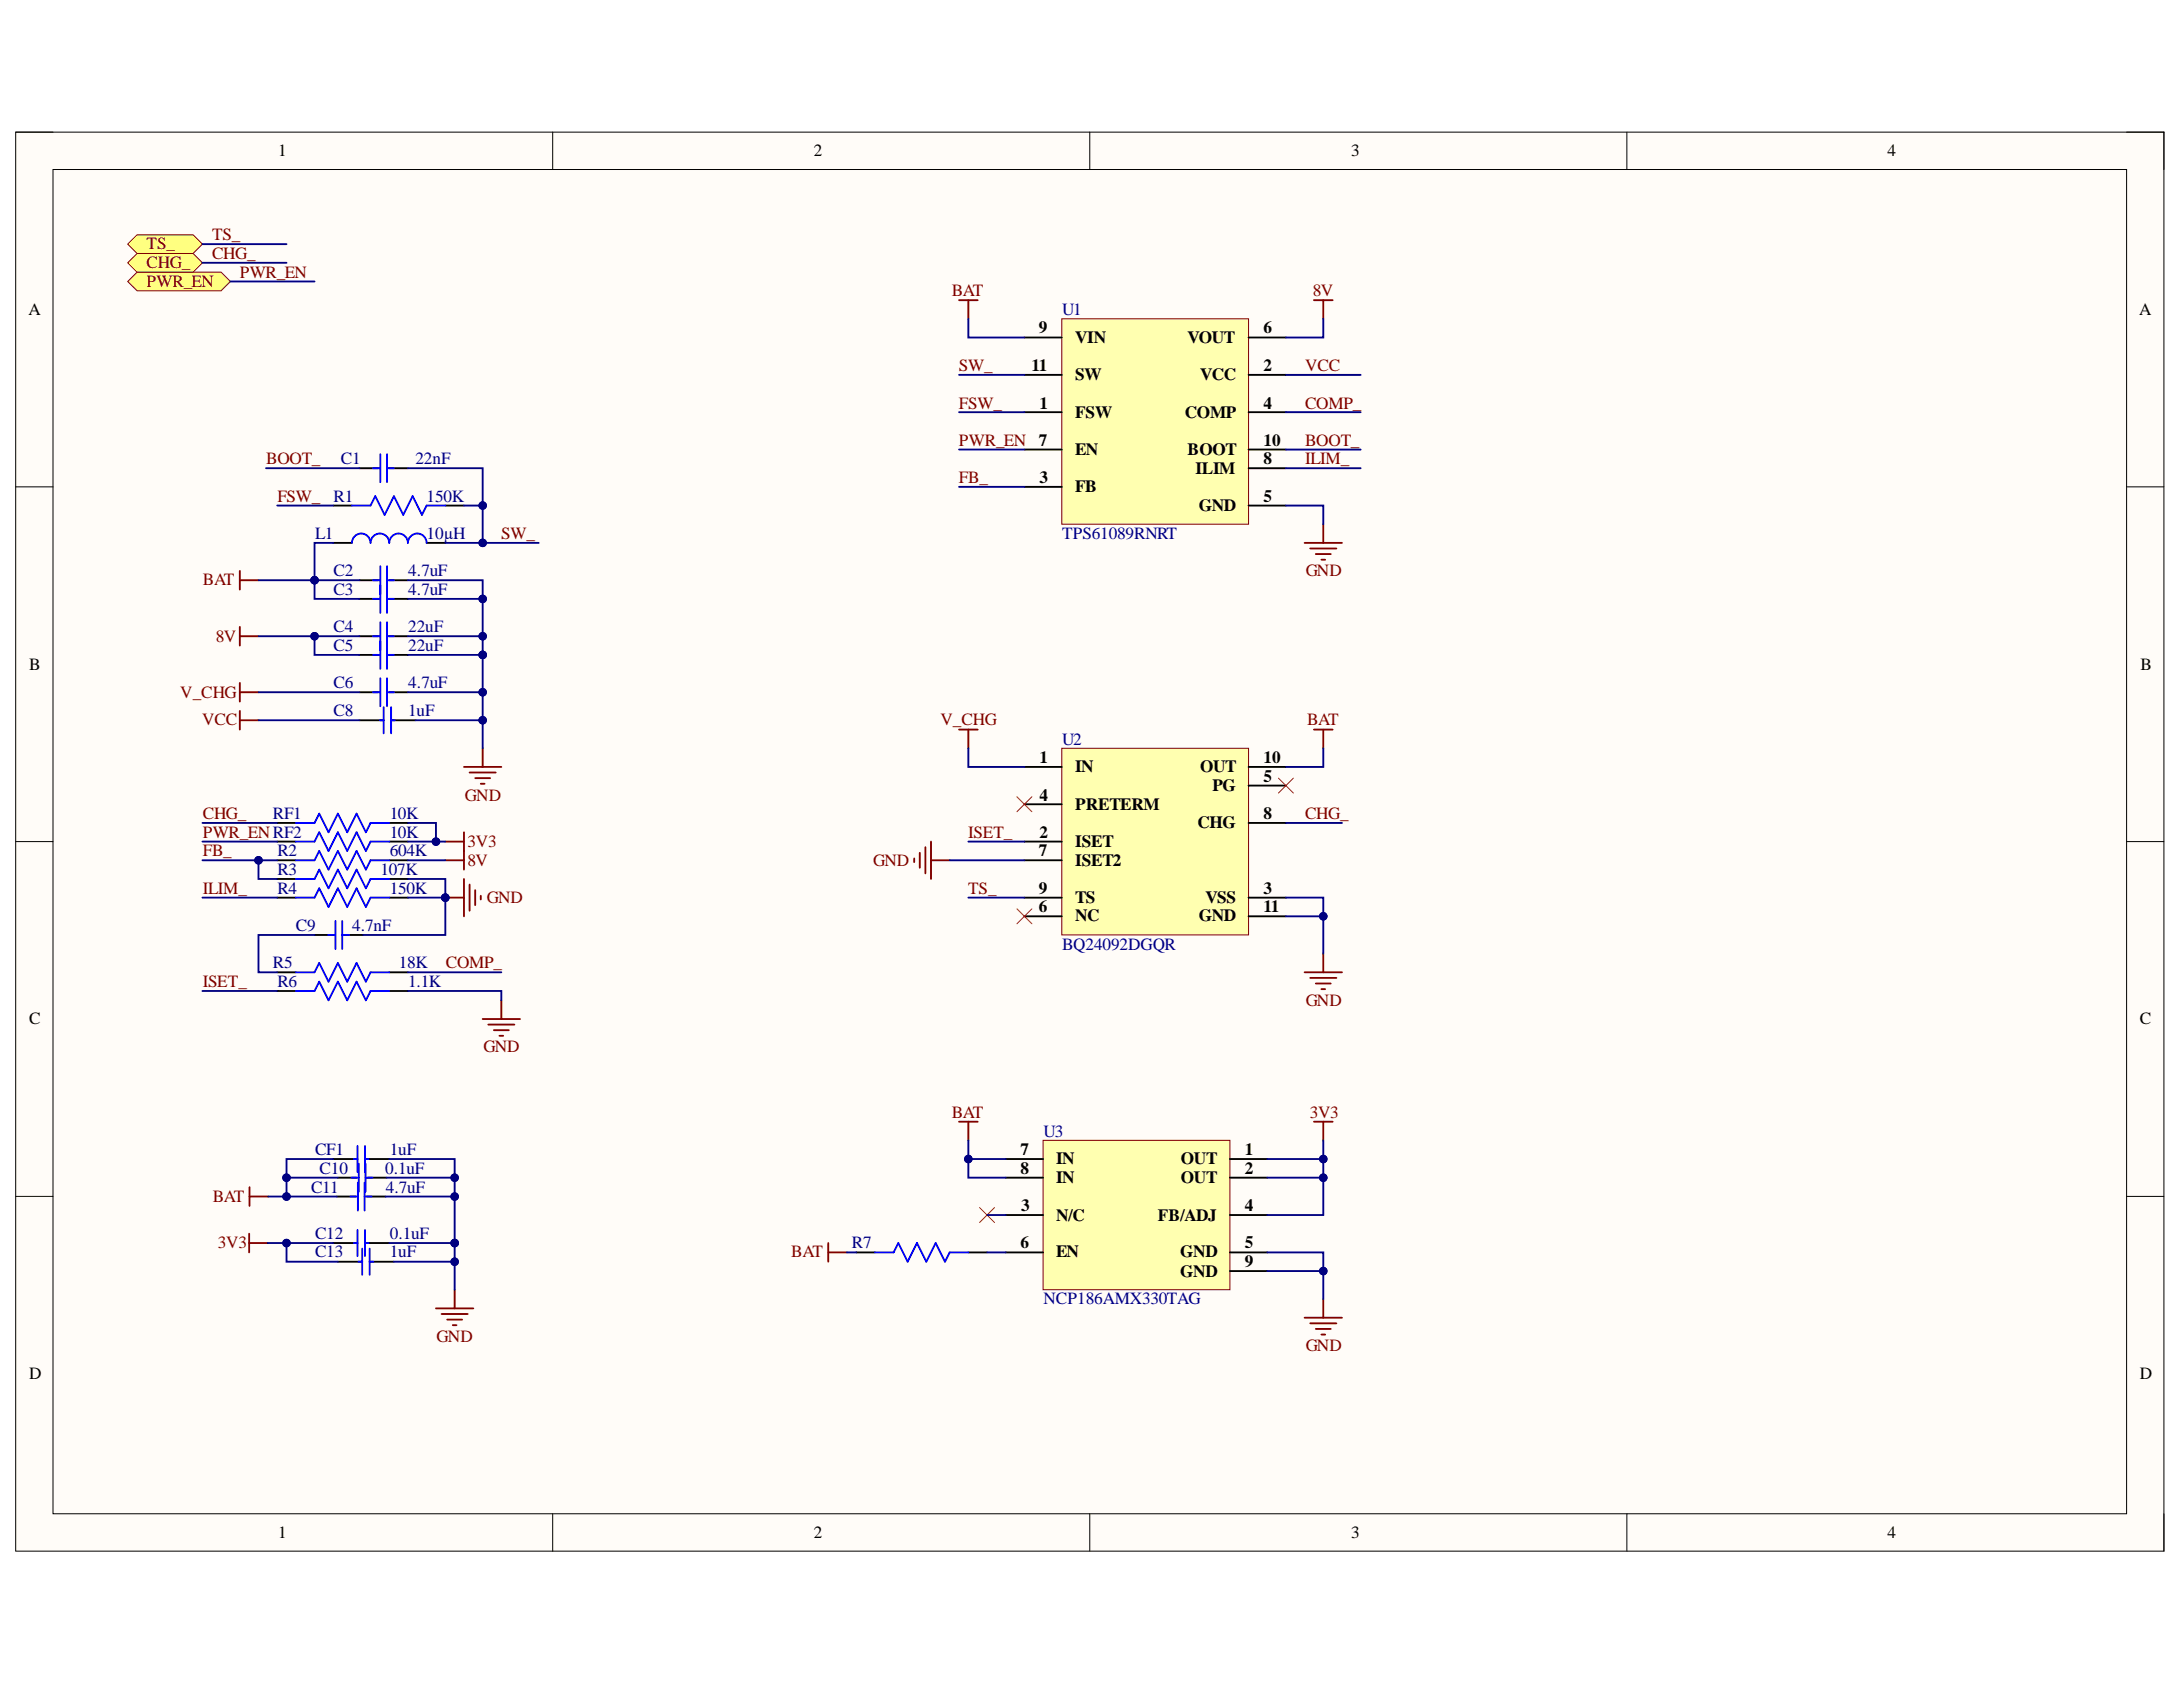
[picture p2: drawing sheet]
<svg xmlns="http://www.w3.org/2000/svg" width="279mm" height="216mm" viewBox="0 0 279 216" stroke-linecap="round" stroke-linejoin="round" font-family="sans-serif">
<defs><g id="words">
<g font-size="2.2">
<text x="35.6" y="20">1</text>
<text x="104.1" y="20">2</text>
<text x="173" y="20">3</text>
<text x="241.6" y="20">4</text>
<text x="3.6" y="40.3">A</text>
<text x="273.8" y="40.3">A</text>
<text x="132" y="47.5">11</text>
<text x="133" y="42.7">9</text>
<text x="137.6" y="43.9">VIN</text>
<text x="152" y="43.9">VOUT</text>
<text x="161.7" y="47.5">2</text>
<text x="161.7" y="42.7">6</text>
<text x="133.1" y="52.3">1</text>
<text x="137.6" y="53.5">FSW</text>
<text x="137.6" y="48.7">SW</text>
<text x="151.6" y="53.5">COMP</text>
<text x="153.6" y="48.7">VCC</text>
<text x="161.7" y="52.3">4</text>
<text x="133" y="57">7</text>
<text x="137.6" y="58.2">EN</text>
<text x="152" y="58.2">BOOT</text>
<text x="161.7" y="59.4">8</text>
<text x="161.7" y="57">10</text>
<text x="133.1" y="61.8">3</text>
<text x="137.6" y="63">FB</text>
<text x="153" y="60.7">ILIM</text>
<text x="153.4" y="65.4">GND</text>
<text x="161.7" y="64.2">5</text>
<text x="3.7" y="85.7">B</text>
<text x="274" y="85.7">B</text>
<text x="133.1" y="97.7">1</text>
<text x="137.6" y="98.8">IN</text>
<text x="153.6" y="98.8">OUT</text>
<text x="155.2" y="101.2">PG</text>
<text x="161.7" y="100">5</text>
<text x="161.7" y="97.7">10</text>
<text x="133.1" y="107.2">2</text>
<text x="133.1" y="102.5">4</text>
<text x="137.6" y="103.7">PRETERM</text>
<text x="153.3" y="106">CHG</text>
<text x="161.7" y="104.8">8</text>
<text x="133" y="109.6">7</text>
<text x="137.6" y="108.4">ISET</text>
<text x="137.6" y="110.8">ISET2</text>
<text x="133" y="116.7">6</text>
<text x="133" y="114.4">9</text>
<text x="137.6" y="117.9">NC</text>
<text x="137.6" y="115.6">TS</text>
<text x="153.4" y="117.9">GND</text>
<text x="154.3" y="115.6">VSS</text>
<text x="161.7" y="114.4">3</text>
<text x="161.7" y="116.7">11</text>
<text x="3.7" y="131.1">C</text>
<text x="273.9" y="131.1">C</text>
<text x="130.6" y="147.8">7</text>
<text x="135.2" y="149">IN</text>
<text x="151.1" y="149">OUT</text>
<text x="159.3" y="147.8">1</text>
<text x="130.6" y="150.2">8</text>
<text x="130.7" y="155">3</text>
<text x="135.2" y="151.4">IN</text>
<text x="151.1" y="151.4">OUT</text>
<text x="159.3" y="150.2">2</text>
<text x="159.3" y="155">4</text>
<text x="130.6" y="159.7">6</text>
<text x="135.2" y="156.2">N/C</text>
<text x="135.2" y="160.9">EN</text>
<text x="148.2" y="156.2">FB/ADJ</text>
<text x="151.1" y="160.9">GND</text>
<text x="159.3" y="159.7">5</text>
<text x="151.1" y="163.4">GND</text>
<text x="159.3" y="162.2">9</text>
<text x="3.7" y="176.5">D</text>
<text x="273.9" y="176.5">D</text>
<text x="35.6" y="196.8">1</text>
<text x="104.1" y="196.8">2</text>
<text x="173" y="196.8">3</text>
<text x="241.6" y="196.8">4</text>
</g>
<g font-size="2.2" fill="#800000">
<text x="18.8" y="31.9">TS_</text>
<text x="18.8" y="34.3">CHG_</text>
<text x="27.1" y="30.7">TS_</text>
<text x="27.1" y="33.1">CHG_</text>
<text x="30.7" y="35.6">PWR_EN</text>
<text x="18.8" y="36.7">PWR_EN</text>
<text x="121.8" y="37.9">BAT</text>
<text x="168" y="37.9">8V</text>
<text x="122.7" y="47.5">SW_</text>
<text x="167" y="47.5">VCC</text>
<text x="122.7" y="52.3">FSW_</text>
<text x="167" y="52.3">COMP_</text>
<text x="34.1" y="59.4">BOOT_</text>
<text x="122.7" y="57">PWR_EN</text>
<text x="167" y="59.4">ILIM_</text>
<text x="167" y="57">BOOT_</text>
<text x="35.5" y="64.2">FSW_</text>
<text x="122.7" y="61.8">FB_</text>
<text x="64.2" y="69">SW_</text>
<text x="26" y="74.9">BAT</text>
<text x="167.1" y="73.7">GND</text>
<text x="27.6" y="82.1">8V</text>
<text x="23.1" y="89.3">V_CHG</text>
<text x="25.9" y="92.8">VCC</text>
<text x="120.4" y="92.8">V_CHG</text>
<text x="167.3" y="92.8">BAT</text>
<text x="26" y="107.2">PWR_ENRF2</text>
<text x="26" y="104.8">CHG_</text>
<text x="59.5" y="102.5">GND</text>
<text x="123.9" y="107.2">ISET_</text>
<text x="167" y="104.8">CHG_</text>
<text x="26" y="109.6">FB_</text>
<text x="59.8" y="110.8">8V</text>
<text x="59.8" y="108.4">3V3</text>
<text x="111.8" y="110.8">GND</text>
<text x="26" y="114.4">ILIM_</text>
<text x="62.3" y="115.6">GND</text>
<text x="123.9" y="114.4">TS_</text>
<text x="57.1" y="123.9">COMP_</text>
<text x="26" y="126.3">ISET_</text>
<text x="167.1" y="128.7">GND</text>
<text x="61.9" y="134.7">GND</text>
<text x="121.8" y="143">BAT</text>
<text x="167.6" y="143">3V3</text>
<text x="27.2" y="153.8">BAT</text>
<text x="27.9" y="159.7">3V3</text>
<text x="101.3" y="160.9">BAT</text>
<text x="55.9" y="171.7">GND</text>
<text x="167.1" y="172.9">GND</text>
</g>
<g font-size="2.2" fill="#000080">
<text x="135.9" y="40.3">U1</text>
<text x="43.6" y="59.4">C1</text>
<text x="53.2" y="59.4">22nF</text>
<text x="42.7" y="64.2">R1</text>
<text x="54.6" y="64.2">150K</text>
<text x="40.3" y="69">L1</text>
<text x="54.6" y="69">10µH</text>
<text x="135.9" y="69">TPS61089RNRT</text>
<text x="42.7" y="73.7">C2</text>
<text x="42.7" y="76.1">C3</text>
<text x="52.2" y="73.7">4.7uF</text>
<text x="52.2" y="76.1">4.7uF</text>
<text x="42.7" y="83.3">C5</text>
<text x="42.7" y="80.9">C4</text>
<text x="52.2" y="83.3">22uF</text>
<text x="52.2" y="80.9">22uF</text>
<text x="42.7" y="88.1">C6</text>
<text x="52.2" y="88.1">4.7uF</text>
<text x="42.7" y="91.7">C8</text>
<text x="52.2" y="91.7">1uF</text>
<text x="135.9" y="95.3">U2</text>
<text x="34.9" y="104.8">RF1</text>
<text x="49.9" y="104.8">10K</text>
<text x="49.9" y="107.2">10K</text>
<text x="35.5" y="109.6">R2</text>
<text x="35.5" y="112">R3</text>
<text x="48.7" y="112">107K</text>
<text x="49.9" y="109.6">604K</text>
<text x="35.5" y="114.4">R4</text>
<text x="37.9" y="119.2">C9</text>
<text x="45.1" y="119.2">4.7nF</text>
<text x="49.9" y="114.4">150K</text>
<text x="34.9" y="123.9">R5</text>
<text x="51.1" y="123.9">18K</text>
<text x="135.9" y="121.6">BQ24092DGQR</text>
<text x="35.5" y="126.3">R6</text>
<text x="52.2" y="126.3">1.1K</text>
<text x="40.3" y="147.8">CF1</text>
<text x="49.9" y="147.8">1uF</text>
<text x="133.6" y="145.5">U3</text>
<text x="39.8" y="152.7">C11</text>
<text x="40.9" y="150.2">C10</text>
<text x="49.3" y="150.2">0.1uF</text>
<text x="49.4" y="152.7">4.7uF</text>
<text x="40.3" y="160.9">C13</text>
<text x="40.3" y="158.6">C12</text>
<text x="49.9" y="160.9">1uF</text>
<text x="49.9" y="158.6">0.1uF</text>
<text x="109" y="159.7">R7</text>
<text x="133.6" y="166.9">NCP186AMX330TAG</text>
</g>
</g></defs>
<path d="M2 16.9h275v181.6h-275z" fill-rule="evenodd" fill="#fffcf8"/>
<path d="M2 16.9h275v181.6h-275z" fill="none" stroke="#000" stroke-width=".13"/>
<path d="M6.8 21.7h265.4v172h-265.4z" fill-rule="evenodd" fill="#fffcf8"/>
<g fill="none" stroke="#000" stroke-width=".13">
<path d="M2 16.9h4.8M70.7 16.9v4.8M139.5 16.9v4.8M208.2 16.9v4.8M272.2 16.9h4.8v4.8M6.8 21.7h265.4v172h-265.4zM2 62.3h4.8M272.2 62.3h4.8M2 107.7h4.8M272.2 107.7h4.8M2 153.1h4.8M272.2 153.1h4.8"/>
<path d="M70.7 193.7v4.8M139.5 193.7v4.8M208.2 193.7v4.8M277 193.7v4.8"/>
</g>
<g fill="none" stroke="#800000" stroke-width=".24">
<path d="M168.2 38.4h2.4M169.4 38.4v2.4M30.7 73.1v2.4M30.7 74.3h2.4M167 69.5h4.8M167.7 70.2h3.3M168.4 70.9h1.9M169.1 71.6h.5M169.4 67.1v2.4M30.7 80.2v2.4M30.7 81.4h2.4M59.4 98.1h4.8"/>
<path d="M60.1 98.9h3.3M60.8 99.6h1.9M61.8 95.8v2.3M61.5 100.3h.5M61.8 130.4h4.8M62.5 131.1h3.3M63.2 131.8h1.9M63.9 132.6h.5M64.2 128v2.4"/>
</g>
<g fill="none" stroke="#000" stroke-width=".24">
<path d="M46 74.3h2.4M46 76.6h2.4M49.8 74.3h2.4M49.8 76.6h2.4M46 83.8h2.4M46 81.4h2.4M46 88.6h2.4M46 92.2h3.1M49.8 83.8h2.4M49.8 81.4h2.4M49.8 88.6h2.4M50.1 92.2h3.1"/>
<path d="M35.5 126.8h2.4M49.8 126.8h2.4"/>
</g>
<g fill="none" stroke="#00f" stroke-width=".24">
<path d="M47.7 74.3h.9M47.7 76.6h.9M48.7 72.5v5.9M48.7 79.6v6M49.5 74.3h.9M49.5 72.5v5.9M49.5 79.6v6M49.5 76.6h.9M47.7 83.8h.9M47.7 81.4h.9M47.7 88.6h.9M48.6 92.2h.5"/>
<path d="M48.7 86.8v3.6M49.1 90.5v3.4M49.5 86.8v3.6M49.5 83.8h.9M49.5 81.4h.9M49.5 88.6h.9M50.1 90.5v3.4M50.1 92.2h.4M37.9 126.8h2.4l.6-1.2 1.1 2.4 1.2-2.4 1.2 2.4 1.2-2.4 1.2 2.4 .6-1.2h2.4"/>
</g>
<path d="M135.9 40.8h23.9v26.3h-23.9z" fill-rule="evenodd" fill="#ffffb0"/>
<path d="M135.9 40.8h23.9v26.3h-23.9z" fill="none" stroke="#800000" stroke-width=".13"/>
<path d="M131.1 52.8h4.8M131.1 48h4.8M131.1 43.2h4.8M131.1 57.5h4.8M159.8 52.8h4.8M159.8 48h4.8M159.8 43.2h4.8M159.8 57.5h4.8M159.8 59.9h4.8M131.1 62.3h4.8M159.8 64.7h4.8" fill="none" stroke="#000" stroke-width=".24"/>
<path d="M135.9 95.8h23.9v23.9h-23.9z" fill-rule="evenodd" fill="#ffffb0"/>
<path d="M135.9 95.8h23.9v23.9h-23.9z" fill="none" stroke="#800000" stroke-width=".13"/>
<g fill="none" stroke="#000" stroke-width=".24">
<path d="M42.6 69.5h2.4M42.6 64.7h2.4M54.6 69.5h2.4M57 64.7h2.4M131.1 98.1h4.8M159.8 98.1h4.8M131.1 107.7h4.8M131.1 114.9h4.8M131.1 102.9h4.8M131.1 117.3h4.8M131.1 110.1h4.8M159.8 114.9h4.8"/>
<path d="M159.8 100.5h4.8M159.8 117.3h4.8M159.8 105.3h4.8"/>
</g>
<path d="M45 69.5a1.19 1.19 0 0 1 1.2-1.2 1.19 1.19 0 0 1 1.2 1.2 1.2 1.2 0 0 1 1.2-1.2 1.2 1.2 0 0 1 1.2 1.2 1.19 1.19 0 0 1 1.2-1.2 1.19 1.19 0 0 1 1.2 1.2 1.2 1.2 0 0 1 1.2-1.2 1.2 1.2 0 0 1 1.2 1.2M45 64.7h2.4l.6-1.2 1.2 2.4 1.2-2.4 1.2 2.4 1.2-2.4 1.2 2.4 .6-1.2h2.4" fill="none" stroke="#00f" stroke-width=".24"/>
<path d="M57 114.9h2.4M59.4 112.5v4.8M60.1 113.2v3.4M60.8 113.9v1.9M61.5 114.6v.5" fill="none" stroke="#800000" stroke-width=".24"/>
<circle cx="57" cy="114.9" r=".48" fill="#000080"/>
<circle cx="57" cy="114.9" r=".48" fill="none" stroke="#000080" stroke-width=".13"/>
<g fill="none" stroke="#800000" stroke-width=".24">
<path d="M30.7 91v2.4M30.7 92.2h2.4M57 110.1h2.4M59.4 108.9v2.4M117 109.9v.4M117.7 109.1v2M118.4 108.4v3.4M119.2 110.1h2.3M119.2 107.7v4.8M167 124.4h4.8M167.7 125.2h3.3M168.4 125.9h1.9"/>
<path d="M169.1 126.6h.5M169.4 122v2.4M31.9 157.9v2.4M31.9 159.1h2.4M168.2 143.6h2.4M169.4 143.6v2.3M55.8 167.4h4.8M56.5 168.2h3.4M57.2 168.9h1.9M58 169.6h.4M58.2 165.1v2.3M167 168.6h4.8"/>
<path d="M167.7 169.4h3.3M168.4 170.1h1.9M169.1 170.8h.5M169.4 166.3v2.3"/>
</g>
<path d="M35.5 114.9h2.4M40.3 119.7h2.3M44.1 119.7h2.4M49.8 114.9h2.4" fill="none" stroke="#000" stroke-width=".24"/>
<path d="M37.9 114.9h2.4l.6-1.2 1.1 2.4 1.2-2.4 1.2 2.4 1.2-2.4 1.2 2.4 .6-1.2h2.4M42 119.7h.9M42.9 117.9v3.6M43.8 119.7h.9M43.8 117.9v3.6" fill="none" stroke="#00f" stroke-width=".24"/>
<path d="M163.6 99.6l1.9 1.9M165.5 99.6l-1.9 1.9M130.2 116.3l1.9 1.9M130.2 102l1.9 1.9M132.1 116.3l-1.9 1.9M132.1 102l-1.9 1.9M125.4 154.5l1.9 2M127.3 154.5l-1.9 2" fill="none" stroke="#f00" stroke-width=".13"/>
<path d="M133.5 145.9h23.9v19.2h-23.9z" fill-rule="evenodd" fill="#ffffb0"/>
<path d="M133.5 145.9h23.9v19.2h-23.9z" fill="none" stroke="#800000" stroke-width=".13"/>
<path d="M128.7 148.3h4.8M128.7 150.7h4.8M128.7 155.5h4.8M157.4 148.3h4.8M157.4 150.7h4.8M157.4 155.5h4.8M128.7 160.3h4.8M157.4 160.3h4.8M157.4 162.7h4.8" fill="none" stroke="#000" stroke-width=".24"/>
<path d="M122.7 38.4h2.4M123.9 38.4v2.4M57 107.7h2.4M59.4 106.5v2.4" fill="none" stroke="#800000" stroke-width=".24"/>
<path d="M16.3 36l1.2-1.2h10.8l1.2 1.2-1.2 1.2h-10.8z" fill-rule="evenodd" fill="#ffff80"/>
<path d="M16.3 36l1.2-1.2h10.8l1.2 1.2-1.2 1.2h-10.8z" fill="none" stroke="#800000" stroke-width=".13"/>
<path d="M16.3 31.2l1.2-1.1h7.2l1.2 1.1-1.2 1.2h-7.2z" fill-rule="evenodd" fill="#ffff80"/>
<path d="M16.3 31.2l1.2-1.1h7.2l1.2 1.1-1.2 1.2h-7.2z" fill="none" stroke="#800000" stroke-width=".13"/>
<path d="M168.2 93.4h2.4M169.4 93.4v2.4" fill="none" stroke="#800000" stroke-width=".24"/>
<path d="M16.3 33.6l1.2-1.2h7.2l1.2 1.2-1.2 1.2h-7.2z" fill-rule="evenodd" fill="#ffff80"/>
<path d="M16.3 33.6l1.2-1.2h7.2l1.2 1.2-1.2 1.2h-7.2z" fill="none" stroke="#800000" stroke-width=".13"/>
<path d="M30.7 87.4v2.4M30.7 88.6h2.4M122.7 93.4h2.4M123.9 93.4v2.4M31.9 151.9v2.4M31.9 153.1h2.4M106 159.1v2.4M122.7 143.6h2.4M123.9 143.6v2.3M106 160.3h2.4" fill="none" stroke="#800000" stroke-width=".24"/>
<g fill="none" stroke="#000" stroke-width=".24">
<path d="M46 59.9h2.4M49.8 59.9h2.4M35.5 105.3h2.4M35.5 107.7h2.4M35.5 110.1h2.4M35.5 112.5h2.4M49.8 105.3h2.4M49.8 107.7h2.4M49.8 110.1h2.4M49.8 112.5h2.4M35.5 124.4h2.4M49.8 124.4h2.4"/>
<path d="M42.6 148.3h3.2M42.6 159.1h3.2M43.1 153.1h2.4M43.2 150.7h2.4M46.7 148.3h3.1M46.7 159.1h3.1M47 153.1h2.3M47.1 150.7h2.4M43.2 161.5h3.2M47.3 161.5h3.1M109.6 160.3h2.4M123.9 160.3h2.4"/>
</g>
<g fill="none" stroke="#00f" stroke-width=".24">
<path d="M47.7 59.9h.9M48.7 58.1v3.6M49.5 59.9h.9M49.5 58.1v3.6M37.9 105.3h2.4l.6-1.2 1.1 2.4 1.2-2.4 1.2 2.4 1.2-2.4 1.2 2.4 .6-1.2h2.4M37.9 110.1h2.4l.6-1.2 1.1 2.4 1.2-2.4 1.2 2.4 1.2-2.4 1.2 2.4 .6-1.2h2.4M37.9 107.7h2.4l.6-1.2 1.1 2.4 1.2-2.4 1.2 2.4 1.2-2.4 1.2 2.4 .6-1.2h2.4M37.9 112.5h2.4l.6-1.2 1.1 2.4 1.2-2.4 1.2 2.4 1.2-2.4 1.2 2.4 .6-1.2h2.4M37.9 124.4h2.4l.6-1.2 1.1 2.4 1.2-2.4 1.2 2.4 1.2-2.4 1.2 2.4 .6-1.2h2.4M44.9 153.1h.9M45 150.7h.9M45.3 148.3h.5"/>
<path d="M45.3 159.1h.5M45.8 146.7v3.3M45.8 157.4v3.4M45.8 151.3v3.6M45.9 148.9v3.6M46.4 159.8v3.3M46.7 153.1h.8M46.7 151.3v3.6M46.7 146.7v3.3M46.7 157.4v3.4M46.7 148.3h.5M46.7 159.1h.5"/>
<path d="M46.8 150.7h.9M46.8 148.9v3.6M47.3 159.8v3.3M45.9 161.5h.5M47.3 161.5h.5M112 160.3h2.4l.6-1.2 1.2 2.4 1.2-2.4 1.2 2.4 1.2-2.4 1.1 2.4 .6-1.2h2.4"/>
</g>
<path d="M61.8 81.4v2.4" fill="none" stroke="#000080" stroke-width=".24"/>
<circle cx="61.8" cy="83.8" r=".48" fill="#000080"/>
<circle cx="61.8" cy="83.8" r=".48" fill="none" stroke="#000080" stroke-width=".13"/>
<circle cx="61.8" cy="81.4" r=".48" fill="#000080"/>
<circle cx="61.8" cy="81.4" r=".48" fill="none" stroke="#000080" stroke-width=".13"/>
<path d="M25.9 114.9h9.6M25.9 110.1h7.2M25.9 126.8h9.6" fill="none" stroke="#000080" stroke-width=".24"/>
<circle cx="33.1" cy="110.1" r=".48" fill="#000080"/>
<circle cx="33.1" cy="110.1" r=".48" fill="none" stroke="#000080" stroke-width=".13"/>
<path d="M25.9 33.6h10.8M25.9 31.2h10.8M29.5 36h10.8M25.9 107.7h9.6M25.9 105.3h9.6M35.5 110.1h-2.4v2.4h2.4M40.3 119.7h-7.2v4.7h2.4" fill="none" stroke="#000080" stroke-width=".24"/>
<circle cx="33.1" cy="110.1" r=".48" fill="#000080"/>
<circle cx="33.1" cy="110.1" r=".48" fill="none" stroke="#000080" stroke-width=".13"/>
<path d="M33.1 81.4h12.9M33.1 92.2h12.9M33.1 88.6h12.9" fill="none" stroke="#000080" stroke-width=".24"/>
<circle cx="40.3" cy="81.4" r=".48" fill="#000080"/>
<circle cx="40.3" cy="81.4" r=".48" fill="none" stroke="#000080" stroke-width=".13"/>
<path d="M33.1 74.3h12.9" fill="none" stroke="#000080" stroke-width=".24"/>
<circle cx="40.3" cy="74.3" r=".48" fill="#000080"/>
<circle cx="40.3" cy="74.3" r=".48" fill="none" stroke="#000080" stroke-width=".13"/>
<path d="M34 59.9h12M34.3 159.1h8.3" fill="none" stroke="#000080" stroke-width=".24"/>
<circle cx="36.7" cy="159.1" r=".48" fill="#000080"/>
<circle cx="36.7" cy="159.1" r=".48" fill="none" stroke="#000080" stroke-width=".13"/>
<path d="M43.2 150.7h-6.5v2.4h-2.4" fill="none" stroke="#000080" stroke-width=".24"/>
<circle cx="36.7" cy="150.7" r=".48" fill="#000080"/>
<circle cx="36.7" cy="150.7" r=".48" fill="none" stroke="#000080" stroke-width=".13"/>
<circle cx="36.7" cy="153.1" r=".48" fill="#000080"/>
<circle cx="36.7" cy="153.1" r=".48" fill="none" stroke="#000080" stroke-width=".13"/>
<path d="M35.5 64.7h7.1M36.7 159.1v2.4h6.5" fill="none" stroke="#000080" stroke-width=".24"/>
<circle cx="36.7" cy="159.1" r=".48" fill="#000080"/>
<circle cx="36.7" cy="159.1" r=".48" fill="none" stroke="#000080" stroke-width=".13"/>
<path d="M36.7 153.1h6.4" fill="none" stroke="#000080" stroke-width=".24"/>
<circle cx="36.7" cy="153.1" r=".48" fill="#000080"/>
<circle cx="36.7" cy="153.1" r=".48" fill="none" stroke="#000080" stroke-width=".13"/>
<path d="M42.6 148.3h-5.9v2.4" fill="none" stroke="#000080" stroke-width=".24"/>
<circle cx="36.7" cy="150.7" r=".48" fill="#000080"/>
<circle cx="36.7" cy="150.7" r=".48" fill="none" stroke="#000080" stroke-width=".13"/>
<path d="M40.3 81.4v2.4h5.7" fill="none" stroke="#000080" stroke-width=".24"/>
<circle cx="40.3" cy="81.4" r=".48" fill="#000080"/>
<circle cx="40.3" cy="81.4" r=".48" fill="none" stroke="#000080" stroke-width=".13"/>
<path d="M40.3 74.3v2.3h5.7" fill="none" stroke="#000080" stroke-width=".24"/>
<circle cx="40.3" cy="74.3" r=".48" fill="#000080"/>
<circle cx="40.3" cy="74.3" r=".48" fill="none" stroke="#000080" stroke-width=".13"/>
<path d="M42.6 69.5h-2.3v4.8" fill="none" stroke="#000080" stroke-width=".24"/>
<circle cx="40.3" cy="74.3" r=".48" fill="#000080"/>
<circle cx="40.3" cy="74.3" r=".48" fill="none" stroke="#000080" stroke-width=".13"/>
<path d="M57 114.9v4.8h-10.5" fill="none" stroke="#000080" stroke-width=".24"/>
<circle cx="57" cy="114.9" r=".48" fill="#000080"/>
<circle cx="57" cy="114.9" r=".48" fill="none" stroke="#000080" stroke-width=".13"/>
<path d="M49.3 153.1h8.9" fill="none" stroke="#000080" stroke-width=".24"/>
<circle cx="58.2" cy="153.1" r=".48" fill="#000080"/>
<circle cx="58.2" cy="153.1" r=".48" fill="none" stroke="#000080" stroke-width=".13"/>
<path d="M49.5 150.7h8.7v8.4" fill="none" stroke="#000080" stroke-width=".24"/>
<circle cx="58.2" cy="150.7" r=".48" fill="#000080"/>
<circle cx="58.2" cy="150.7" r=".48" fill="none" stroke="#000080" stroke-width=".13"/>
<circle cx="58.2" cy="153.1" r=".48" fill="#000080"/>
<circle cx="58.2" cy="153.1" r=".48" fill="none" stroke="#000080" stroke-width=".13"/>
<circle cx="58.2" cy="159.1" r=".48" fill="#000080"/>
<circle cx="58.2" cy="159.1" r=".48" fill="none" stroke="#000080" stroke-width=".13"/>
<path d="M49.8 159.1h8.4" fill="none" stroke="#000080" stroke-width=".24"/>
<circle cx="58.2" cy="159.1" r=".48" fill="#000080"/>
<circle cx="58.2" cy="159.1" r=".48" fill="none" stroke="#000080" stroke-width=".13"/>
<path d="M49.8 148.3h8.4v2.4" fill="none" stroke="#000080" stroke-width=".24"/>
<circle cx="58.2" cy="150.7" r=".48" fill="#000080"/>
<circle cx="58.2" cy="150.7" r=".48" fill="none" stroke="#000080" stroke-width=".13"/>
<path d="M50.4 161.5h7.8" fill="none" stroke="#000080" stroke-width=".24"/>
<circle cx="58.2" cy="161.5" r=".48" fill="#000080"/>
<circle cx="58.2" cy="161.5" r=".48" fill="none" stroke="#000080" stroke-width=".13"/>
<path d="M52.2 112.5h4.8v2.4h-4.8M52.2 126.8h12v1.2M52.2 124.4h12" fill="none" stroke="#000080" stroke-width=".24"/>
<circle cx="57" cy="114.9" r=".48" fill="#000080"/>
<circle cx="57" cy="114.9" r=".48" fill="none" stroke="#000080" stroke-width=".13"/>
<path d="M52.2 107.7h4.8M52.2 110.1h4.8" fill="none" stroke="#000080" stroke-width=".24"/>
<circle cx="55.8" cy="107.7" r=".48" fill="#000080"/>
<circle cx="55.8" cy="107.7" r=".48" fill="none" stroke="#000080" stroke-width=".13"/>
<path d="M52.2 105.3h3.6v2.4" fill="none" stroke="#000080" stroke-width=".24"/>
<circle cx="55.8" cy="107.7" r=".48" fill="#000080"/>
<circle cx="55.8" cy="107.7" r=".48" fill="none" stroke="#000080" stroke-width=".13"/>
<path d="M52.2 88.6h9.6v7.2" fill="none" stroke="#000080" stroke-width=".24"/>
<circle cx="61.8" cy="88.6" r=".48" fill="#000080"/>
<circle cx="61.8" cy="88.6" r=".48" fill="none" stroke="#000080" stroke-width=".13"/>
<circle cx="61.8" cy="92.2" r=".48" fill="#000080"/>
<circle cx="61.8" cy="92.2" r=".48" fill="none" stroke="#000080" stroke-width=".13"/>
<path d="M52.2 83.8h9.6" fill="none" stroke="#000080" stroke-width=".24"/>
<circle cx="61.8" cy="83.8" r=".48" fill="#000080"/>
<circle cx="61.8" cy="83.8" r=".48" fill="none" stroke="#000080" stroke-width=".13"/>
<path d="M52.2 74.3h9.6v7.1h-9.6" fill="none" stroke="#000080" stroke-width=".24"/>
<circle cx="61.8" cy="81.4" r=".48" fill="#000080"/>
<circle cx="61.8" cy="81.4" r=".48" fill="none" stroke="#000080" stroke-width=".13"/>
<circle cx="61.8" cy="76.6" r=".48" fill="#000080"/>
<circle cx="61.8" cy="76.6" r=".48" fill="none" stroke="#000080" stroke-width=".13"/>
<path d="M52.2 76.6h9.6" fill="none" stroke="#000080" stroke-width=".24"/>
<circle cx="61.8" cy="76.6" r=".48" fill="#000080"/>
<circle cx="61.8" cy="76.6" r=".48" fill="none" stroke="#000080" stroke-width=".13"/>
<path d="M52.2 59.9h9.6v4.8" fill="none" stroke="#000080" stroke-width=".24"/>
<circle cx="61.8" cy="64.7" r=".48" fill="#000080"/>
<circle cx="61.8" cy="64.7" r=".48" fill="none" stroke="#000080" stroke-width=".13"/>
<path d="M53.2 92.2h8.6" fill="none" stroke="#000080" stroke-width=".24"/>
<circle cx="61.8" cy="92.2" r=".48" fill="#000080"/>
<circle cx="61.8" cy="92.2" r=".48" fill="none" stroke="#000080" stroke-width=".13"/>
<path d="M57 69.5h11.9" fill="none" stroke="#000080" stroke-width=".24"/>
<circle cx="61.8" cy="69.5" r=".48" fill="#000080"/>
<circle cx="61.8" cy="69.5" r=".48" fill="none" stroke="#000080" stroke-width=".13"/>
<path d="M59.4 64.7h2.4v4.8" fill="none" stroke="#000080" stroke-width=".24"/>
<circle cx="61.8" cy="64.7" r=".48" fill="#000080"/>
<circle cx="61.8" cy="64.7" r=".48" fill="none" stroke="#000080" stroke-width=".13"/>
<circle cx="61.8" cy="69.5" r=".48" fill="#000080"/>
<circle cx="61.8" cy="69.5" r=".48" fill="none" stroke="#000080" stroke-width=".13"/>
<path d="M122.7 57.5h8.4M122.7 52.8h8.4M122.7 48h8.4M122.7 62.3h8.4M121.5 110.1h9.6M123.9 148.3v2.4h4.8M108.4 160.3h1.2" fill="none" stroke="#000080" stroke-width=".24"/>
<circle cx="123.9" cy="148.3" r=".48" fill="#000080"/>
<circle cx="123.9" cy="148.3" r=".48" fill="none" stroke="#000080" stroke-width=".13"/>
<path d="M123.9 145.9v2.4h4.8" fill="none" stroke="#000080" stroke-width=".24"/>
<circle cx="123.9" cy="148.3" r=".48" fill="#000080"/>
<circle cx="123.9" cy="148.3" r=".48" fill="none" stroke="#000080" stroke-width=".13"/>
<path d="M123.9 40.8v2.4h7.2M123.9 95.8v2.3h7.2M123.9 114.9h7.2M123.9 107.7h7.2M126.3 155.5h2.4M126.3 160.3h2.4M162.2 162.7h7.2v3.6" fill="none" stroke="#000080" stroke-width=".24"/>
<circle cx="169.4" cy="162.7" r=".48" fill="#000080"/>
<circle cx="169.4" cy="162.7" r=".48" fill="none" stroke="#000080" stroke-width=".13"/>
<path d="M162.2 160.3h7.2v2.4" fill="none" stroke="#000080" stroke-width=".24"/>
<circle cx="169.4" cy="162.7" r=".48" fill="#000080"/>
<circle cx="169.4" cy="162.7" r=".48" fill="none" stroke="#000080" stroke-width=".13"/>
<path d="M169.4 150.7v4.8h-7.2" fill="none" stroke="#000080" stroke-width=".24"/>
<circle cx="169.4" cy="150.7" r=".48" fill="#000080"/>
<circle cx="169.4" cy="150.7" r=".48" fill="none" stroke="#000080" stroke-width=".13"/>
<path d="M169.4 148.3v2.4h-7.2" fill="none" stroke="#000080" stroke-width=".24"/>
<circle cx="169.4" cy="150.7" r=".48" fill="#000080"/>
<circle cx="169.4" cy="150.7" r=".48" fill="none" stroke="#000080" stroke-width=".13"/>
<circle cx="169.4" cy="148.3" r=".48" fill="#000080"/>
<circle cx="169.4" cy="148.3" r=".48" fill="none" stroke="#000080" stroke-width=".13"/>
<path d="M169.4 145.9v2.4h-7.2" fill="none" stroke="#000080" stroke-width=".24"/>
<circle cx="169.4" cy="148.3" r=".48" fill="#000080"/>
<circle cx="169.4" cy="148.3" r=".48" fill="none" stroke="#000080" stroke-width=".13"/>
<path d="M164.6 114.9h4.8v2.4h-4.8" fill="none" stroke="#000080" stroke-width=".24"/>
<circle cx="169.4" cy="117.3" r=".48" fill="#000080"/>
<circle cx="169.4" cy="117.3" r=".48" fill="none" stroke="#000080" stroke-width=".13"/>
<path d="M164.6 59.9h9.5M164.6 57.5h9.5M164.6 52.8h9.5M164.6 48h9.5M169.4 40.8v2.4h-4.8M164.6 64.7h4.8v2.4M169.4 95.8v2.3h-4.8M164.6 105.3h7.2M58.2 159.1v6" fill="none" stroke="#000080" stroke-width=".24"/>
<circle cx="58.2" cy="159.1" r=".48" fill="#000080"/>
<circle cx="58.2" cy="159.1" r=".48" fill="none" stroke="#000080" stroke-width=".13"/>
<circle cx="58.2" cy="161.5" r=".48" fill="#000080"/>
<circle cx="58.2" cy="161.5" r=".48" fill="none" stroke="#000080" stroke-width=".13"/>
<path d="M61.8 83.8v4.8" fill="none" stroke="#000080" stroke-width=".24"/>
<circle cx="61.8" cy="88.6" r=".48" fill="#000080"/>
<circle cx="61.8" cy="88.6" r=".48" fill="none" stroke="#000080" stroke-width=".13"/>
<circle cx="61.8" cy="83.8" r=".48" fill="#000080"/>
<circle cx="61.8" cy="83.8" r=".48" fill="none" stroke="#000080" stroke-width=".13"/>
<path d="M169.4 117.3v4.7" fill="none" stroke="#000080" stroke-width=".24"/>
<circle cx="169.4" cy="117.3" r=".48" fill="#000080"/>
<circle cx="169.4" cy="117.3" r=".48" fill="none" stroke="#000080" stroke-width=".13"/>
<use href="#words"/>
</svg>
